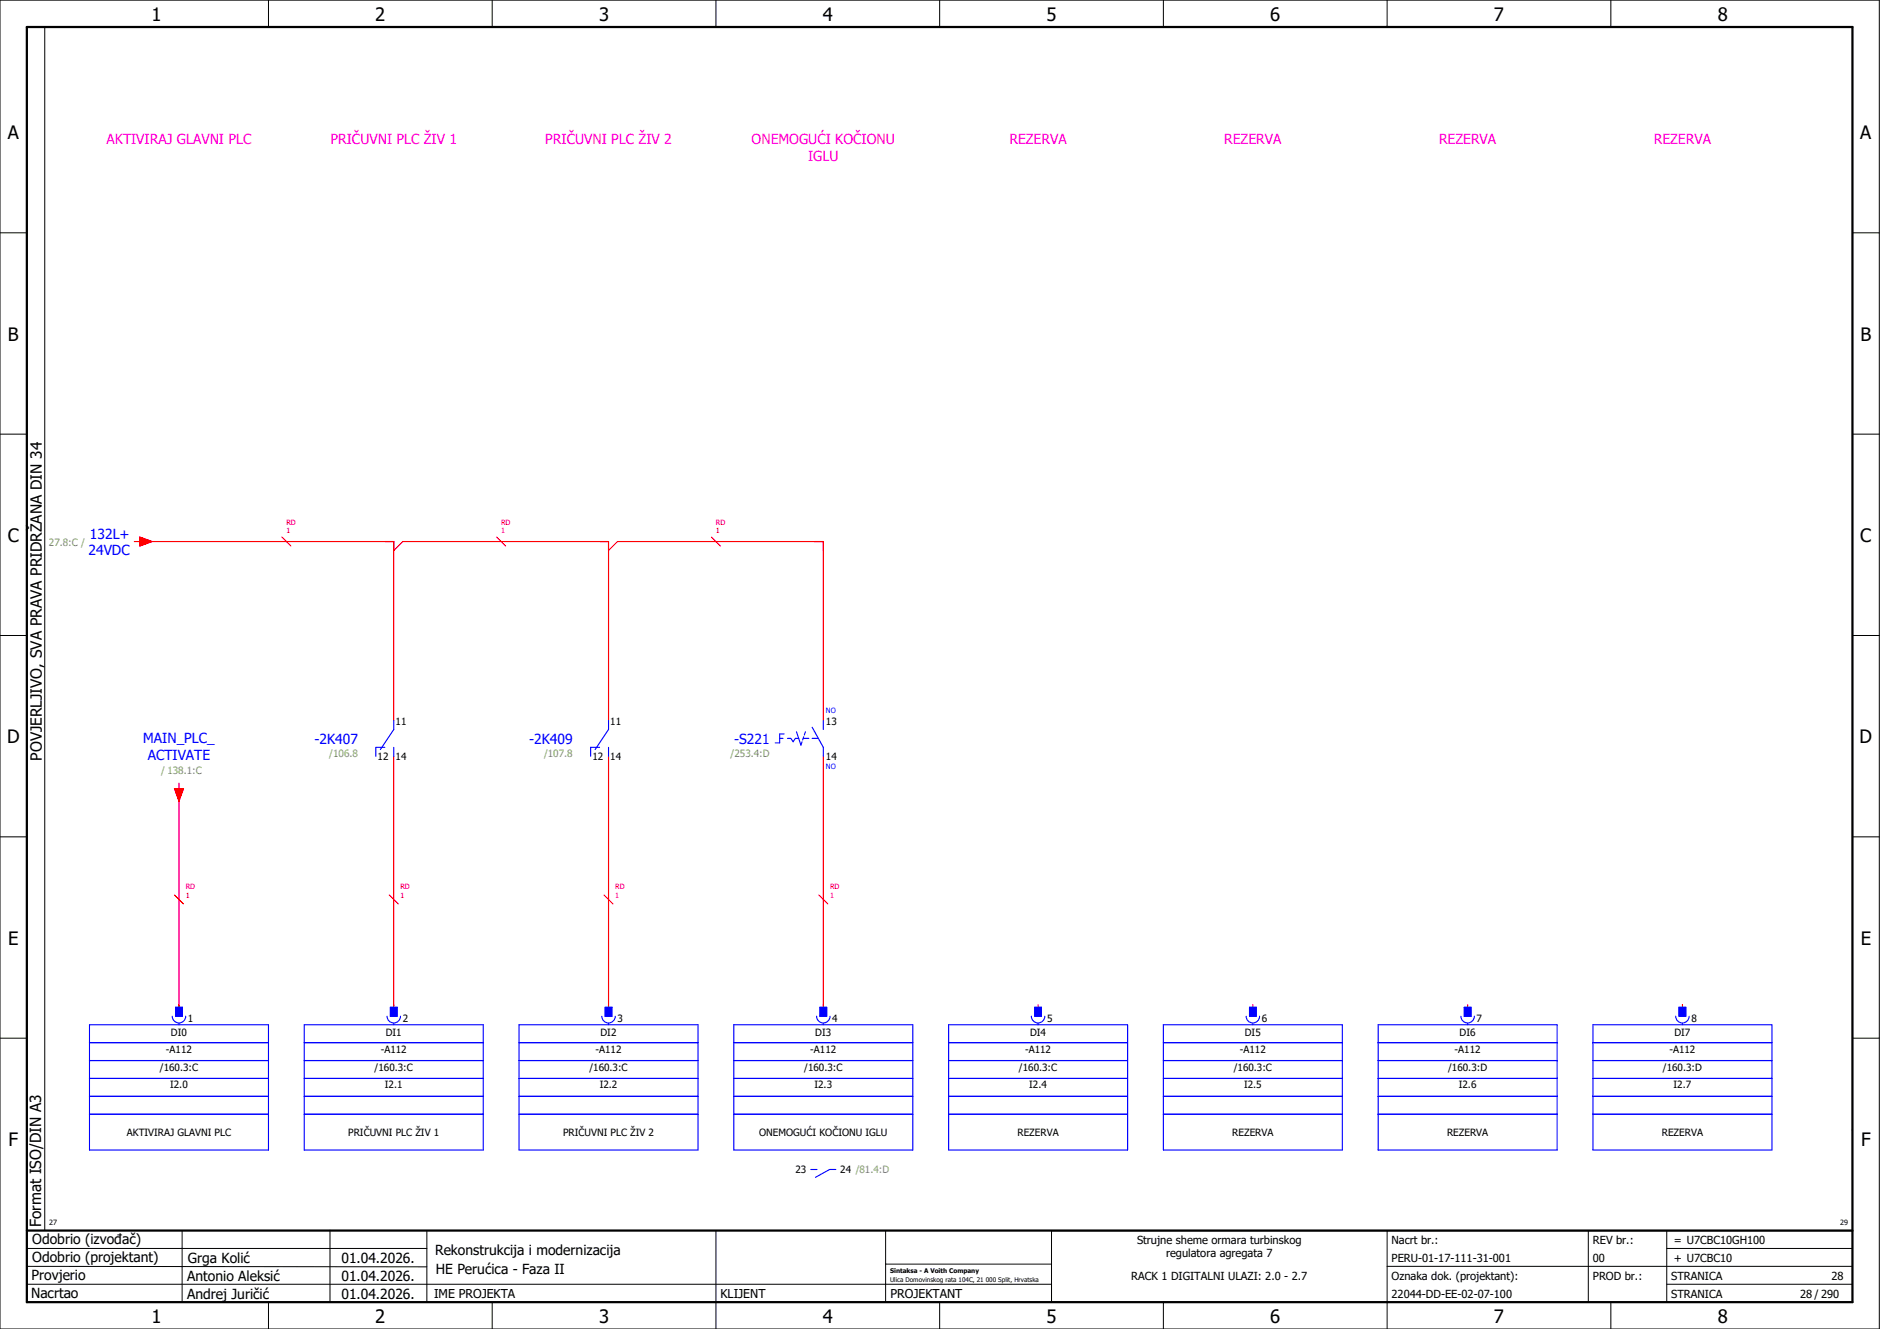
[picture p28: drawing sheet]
<svg xmlns="http://www.w3.org/2000/svg" width="420mm" height="297mm" viewBox="0 0 420 297" stroke-linecap="round" stroke-linejoin="round" font-family="sans-serif">
<defs><g id="words">
<g font-size="4.1">
<text x="33.9" y="4.7">1</text>
<text x="83.9" y="4.7">2</text>
<text x="133.9" y="4.7">3</text>
<text x="183.9" y="4.7">4</text>
<text x="233.9" y="4.7">5</text>
<text x="283.9" y="4.7">6</text>
<text x="333.9" y="4.7">7</text>
<text x="383.9" y="4.7">8</text>
<text x="1.8" y="31.2">A</text>
<text x="415.8" y="31.2">A</text>
<text x="1.8" y="76.2">B</text>
<text x="415.8" y="76.2">B</text>
<text x="1.8" y="121.2">C</text>
<text x="415.8" y="121.2">C</text>
<text x="1.6" y="166.2">D</text>
<text x="415.6" y="166.2">D</text>
<text x="1.8" y="211.2">E</text>
<text x="415.8" y="211.2">E</text>
<text x="1.9" y="256.2">F</text>
<text x="415.9" y="256.2">F</text>
<text x="33.9" y="295.7">1</text>
<text x="83.9" y="295.7">2</text>
<text x="133.9" y="295.7">3</text>
<text x="183.9" y="295.7">4</text>
<text x="233.9" y="295.7">5</text>
<text x="283.9" y="295.7">6</text>
<text x="333.9" y="295.7">7</text>
<text x="383.9" y="295.7">8</text>
</g>
<g font-size="3.4">
<text x="9.4" y="170" transform="rotate(-90 9.4 170)">POVJERLJIVO, SVA PRAVA PRIDRŽANA DIN 34</text>
<text x="9.2" y="274.3" transform="rotate(-90 9.2 274.3)">Format ISO/DIN A3</text>
</g>
<g font-size="3.1" fill="#f0f">
<text x="23.8" y="32.1">AKTIVIRAJ GLAVNI PLC</text>
<text x="73.9" y="32.1">PRIČUVNI PLC ŽIV 1</text>
<text x="121.9" y="32.1">PRIČUVNI PLC ŽIV 2</text>
<text x="168" y="32.1">ONEMOGUĆI KOČIONU</text>
<text x="180.6" y="35.9">IGLU</text>
<text x="225.6" y="32.1">REZERVA</text>
<text x="273.6" y="32.1">REZERVA</text>
<text x="321.6" y="32.1">REZERVA</text>
<text x="369.6" y="32.1">REZERVA</text>
</g>
<g font-size="3.1" fill="#00f">
<text x="19.8" y="124.1">24VDC</text>
<text x="20.1" y="120.4">132L+</text>
<text x="32" y="166.1">MAIN_PLC_</text>
<text x="70.3" y="166.3">-2K407</text>
<text x="118.3" y="166.3">-2K409</text>
<text x="164.1" y="166.3">-S221</text>
<text x="33" y="169.9">ACTIVATE</text>
</g>
<g font-size="3.1">
<text x="7.2" y="278.1">Odobrio (izvođač)</text>
<text x="97.2" y="280.5">Rekonstrukcija i modernizacija</text>
<text x="7.1" y="286.1">Provjerio</text>
<text x="7.2" y="282.1">Odobrio (projektant)</text>
<text x="41.8" y="286.2">Antonio Aleksić</text>
<text x="42" y="282.3">Grga Kolić</text>
<text x="76.3" y="282.3">01.04.2026.</text>
<text x="76.3" y="286.3">01.04.2026.</text>
<text x="97.4" y="284.8">HE Perućica - Faza II</text>
<text x="6.9" y="290">Nacrtao</text>
<text x="41.8" y="290.3">Andrej Juričić</text>
<text x="76.3" y="290.3">01.04.2026.</text>
</g>
<g font-size="2.7">
<text x="97" y="290.1">IME PROJEKTA</text>
<text x="161" y="290.1">KLIJENT</text>
<text x="199" y="290.1">PROJEKTANT</text>
</g>
<g font-size="2.5">
<text x="254.1" y="278">Strujne sheme ormara turbinskog</text>
<text x="260.6" y="281">regulatora agregata 7</text>
<text x="311" y="278">Nacrt br.:</text>
<text x="356" y="278">REV br.:</text>
<text x="374.1" y="278">= U7CBC10GH100</text>
<text x="252.8" y="286">RACK 1 DIGITALNI ULAZI: 2.0 - 2.7</text>
<text x="311" y="286">Oznaka dok. (projektant):</text>
<text x="311" y="282">PERU-01-17-111-31-001</text>
<text x="356" y="286">PROD br.:</text>
<text x="356" y="282">00</text>
<text x="373.5" y="286">STRANICA</text>
<text x="374.1" y="282.1">+ U7CBC10</text>
<text x="409.3" y="286">28</text>
<text x="311" y="290">22044-DD-EE-02-07-100</text>
<text x="373.5" y="290">STRANICA</text>
<text x="402.3" y="290">28 / 290</text>
</g>
<g font-size="2.2" fill="#7ca552">
<text x="10.9" y="121.9">27.8:C /</text>
<text x="36" y="172.9">/ 138.1:C</text>
<text x="73.6" y="169.2">/106.8</text>
<text x="121.6" y="169.2">/107.8</text>
<text x="163.3" y="169.2">/253.4:D</text>
</g>
<g font-size="2.2">
<text x="88.4" y="162">11</text>
<text x="136.4" y="162">11</text>
<text x="184.6" y="162">13</text>
<text x="84.4" y="169.9">12</text>
<text x="88.4" y="169.9">14</text>
<text x="132.4" y="169.9">12</text>
<text x="136.4" y="169.9">14</text>
<text x="184.6" y="169.9">14</text>
<text x="38.2" y="231.5">DI0</text>
<text x="42" y="228.4">1</text>
<text x="86.2" y="231.5">DI1</text>
<text x="90" y="228.4">2</text>
<text x="134.2" y="231.5">DI2</text>
<text x="138" y="228.4">3</text>
<text x="182.2" y="231.5">DI3</text>
<text x="186" y="228.4">4</text>
<text x="230.2" y="231.5">DI4</text>
<text x="234" y="228.4">5</text>
<text x="278.2" y="231.5">DI5</text>
<text x="282" y="228.4">6</text>
<text x="326.2" y="231.5">DI6</text>
<text x="330" y="228.4">7</text>
<text x="374.2" y="231.5">DI7</text>
<text x="378" y="228.4">8</text>
<text x="35.7" y="239.3">/160.3:C</text>
<text x="37.1" y="235.3">-A112</text>
<text x="83.7" y="239.3">/160.3:C</text>
<text x="85.1" y="235.3">-A112</text>
<text x="131.7" y="239.3">/160.3:C</text>
<text x="133.1" y="235.3">-A112</text>
<text x="179.7" y="239.3">/160.3:C</text>
<text x="181.1" y="235.3">-A112</text>
<text x="227.7" y="239.3">/160.3:C</text>
<text x="229.1" y="235.3">-A112</text>
<text x="275.7" y="239.3">/160.3:C</text>
<text x="277.1" y="235.3">-A112</text>
<text x="323.6" y="239.3">/160.3:D</text>
<text x="325.1" y="235.3">-A112</text>
<text x="371.6" y="239.3">/160.3:D</text>
<text x="373.1" y="235.3">-A112</text>
<text x="38" y="243.3">I2.0</text>
<text x="86" y="243.3">I2.1</text>
<text x="134" y="243.3">I2.2</text>
<text x="182" y="243.3">I2.3</text>
<text x="230" y="243.3">I2.4</text>
<text x="278" y="243.3">I2.5</text>
<text x="326" y="243.3">I2.6</text>
<text x="374" y="243.3">I2.7</text>
<text x="28.3" y="253.9">AKTIVIRAJ GLAVNI PLC</text>
<text x="77.8" y="253.9">PRIČUVNI PLC ŽIV 1</text>
<text x="125.8" y="253.9">PRIČUVNI PLC ŽIV 2</text>
<text x="169.7" y="253.9">ONEMOGUĆI KOČIONU IGLU</text>
<text x="227.4" y="253.9">REZERVA</text>
<text x="275.4" y="253.9">REZERVA</text>
<text x="323.4" y="253.9">REZERVA</text>
<text x="371.4" y="253.9">REZERVA</text>
<text x="177.8" y="262.3">23</text>
<text x="187.8" y="262.3">24 /81.4:D</text>
</g>
<g font-size="1.6" fill="#f00">
<text x="64" y="119.2">1</text>
<text x="64" y="117.3">RD</text>
<text x="112" y="119.2">1</text>
<text x="112" y="117.3">RD</text>
<text x="160" y="119.2">1</text>
<text x="160" y="117.3">RD</text>
<text x="41.5" y="200.7">1</text>
<text x="41.5" y="198.8">RD</text>
<text x="89.5" y="200.7">1</text>
<text x="89.5" y="198.8">RD</text>
<text x="137.5" y="200.7">1</text>
<text x="137.5" y="198.8">RD</text>
<text x="185.5" y="200.7">1</text>
<text x="185.5" y="198.8">RD</text>
</g>
<g font-size="1.6" fill="#00f">
<text x="184.6" y="159.4">NO</text>
<text x="184.6" y="172">NO</text>
</g>
<g font-size="1.6">
<text x="11" y="273.7">27</text>
<text x="411.2" y="273.7">29</text>
</g>
<g font-size="1.4">
<text x="198.9" y="284.4">Sintaksa - A Voith Company</text>
<text x="198.9" y="286.4">Ulica Domovinskog rata 104C, 21 000 Split, Hrvatska</text>
</g>
</g></defs>
<g fill="none" stroke="#000" stroke-width=".22">
<path d="M0 0h420v297h-420zM10 6v269M60 0v6M110 0v6M160 0v6M210 0v6M260 0v6M310 0v6M360 0v6M0 52h6M414 52h6M0 97h6"/>
<path d="M414 97h6M0 142h6M414 142h6M414 176.3v87.4M0 187h6M414 187h6M0 232h6M414 232h6M6 279h89.4M40.7 275v16M73.7 274.9v16M95.4 275.1v16"/>
<path d="M160 275v22M197.9 275.1v16M310 275v22M355 275v16M372.5 279h41.5M372.5 275v16M414 275h-179v16M6 283l89.4 .1M6 287h229M60 291v6M110 291v6M197.9 282.5h37.1"/>
<path d="M210 291v6M260 291v6M310 283h104M360 291v6M372.5 287h41.5"/>
</g>
<path d="M6 6h408v285h-408zM6 275h408" fill="none" stroke="#000" stroke-width=".5"/>
<g fill="none" stroke="#f00" stroke-width=".25">
<path d="M30 121h1.3M31.3 120l2.7 1-2.7 1zM32 121h56v40M63 120l2 2M88 123l2-2h46v40M111 120l2 2M136 123l2-2h46v40M159 120l2 2M39 176.3h2l-1 2.7zM40 175v1.3M40 178v47M88 169v56"/>
<path d="M136 169v56M184 169v56M39 200l2 2M87 200l2 2M135 200l2 2M183 200l2 2M232 224.5v.5M280 224.5v.5M328 224.5v.5M376 224.5v.5"/>
</g>
<g fill="none" stroke="#00f" stroke-width=".25">
<path d="M86 167h-2v2M88 167v2M88 161v2l-3 4.5M134 167h-2v2M136 167v2M136 161v2l-3 4.5M174.3 165h.7M175.3 164h-1v2h-1.1M176 165h.8l.5 .8 .4-.8h.8M178 163.5l1 3 .2-.7M179.5 165h1.2M179.6 164.7l-.2 .7"/>
<path d="M180 163.5l-.2 .8M181.5 165h1.2M181.5 162.5l2.5 4.5v2M184 161v2M20 237h40M20 229h40v28h-40zM20 233h40M38.5 227.1a1.5 1.5 0 0 0 1.5 1.5 1.5 1.5 0 0 0 1.5-1.5M39.3 225.1h1.5v2h-1.5zM40 228.7v.3M68 237h40M68 233h40"/>
<path d="M68 229h40v28h-40zM86.5 227.1a1.5 1.5 0 0 0 1.5 1.5 1.5 1.5 0 0 0 1.5-1.5M87.3 225.1h1.5v2h-1.5zM88 228.7v.3M116 237h40M116 233h40M116 229h40v28h-40zM134.5 227.1a1.5 1.5 0 0 0 1.5 1.5 1.5 1.5 0 0 0 1.5-1.5M135.3 225.1h1.5v2h-1.5zM136 228.7v.3M164 237h40M164 233h40"/>
<path d="M164 229h40v28h-40zM182.5 227.1a1.5 1.5 0 0 0 1.5 1.5 1.5 1.5 0 0 0 1.5-1.5M183.3 225.1h1.5v2h-1.5zM184 228.7v.3M212 237h40M212 233h40M212 229h40v28h-40zM230.5 227.1a1.5 1.5 0 0 0 1.5 1.5 1.5 1.5 0 0 0 1.5-1.5M231.3 225.1h1.5v2h-1.5zM232 228.7v.3M260 237h40M260 233h40"/>
<path d="M260 229h40v28h-40zM278.5 227.1a1.5 1.5 0 0 0 1.5 1.5 1.5 1.5 0 0 0 1.5-1.5M279.3 225.1h1.5v2h-1.5zM280 228.7v.3M308 237h40M308 233h40M308 229h40v28h-40zM326.5 227.1a1.5 1.5 0 0 0 1.5 1.5 1.5 1.5 0 0 0 1.5-1.5M327.3 225.1h1.5v2h-1.5zM328 228.7v.3M356 237h40M356 233h40"/>
<path d="M356 229h40v28h-40zM374.5 227.1a1.5 1.5 0 0 0 1.5 1.5 1.5 1.5 0 0 0 1.5-1.5M375.2 225.1h1.5v2h-1.5zM376 228.7v.3M20 249h40M20 245h40M20 241h40M68 249h40M68 245h40M68 241h40M116 249h40M116 245h40"/>
<path d="M116 241h40M164 249h40M164 245h40M164 241h40M212 249h40M212 245h40M212 241h40M260 249h40M260 245h40M260 241h40M308 249h40M308 245h40"/>
<path d="M308 241h40M356 249h40M356 245h40M356 241h40M181.2 261.4h1.4M186.8 261.4h-1.4l-3.1 1.7"/>
</g>
<g fill="#00f" stroke="#00f" stroke-width=".22">
<path d="M39.3 225.1h1.5v2h-1.5z"/>
<path d="M87.3 225.1h1.5v2h-1.5z"/>
<path d="M135.3 225.1h1.5v2h-1.5z"/>
<path d="M183.3 225.1h1.5v2h-1.5z"/>
<path d="M231.3 225.1h1.5v2h-1.5z"/>
<path d="M279.3 225.1h1.5v2h-1.5z"/>
<path d="M327.3 225.1h1.5v2h-1.5z"/>
<path d="M375.2 225.1h1.5v2h-1.5z"/>
</g>
<g fill="#f00" stroke="#f00" stroke-width=".22">
<path d="M31.3 120l2.7 1-2.7 1z"/>
<path d="M39 176.3h2l-1 2.7z"/>
</g>
<use href="#words"/>
</svg>
